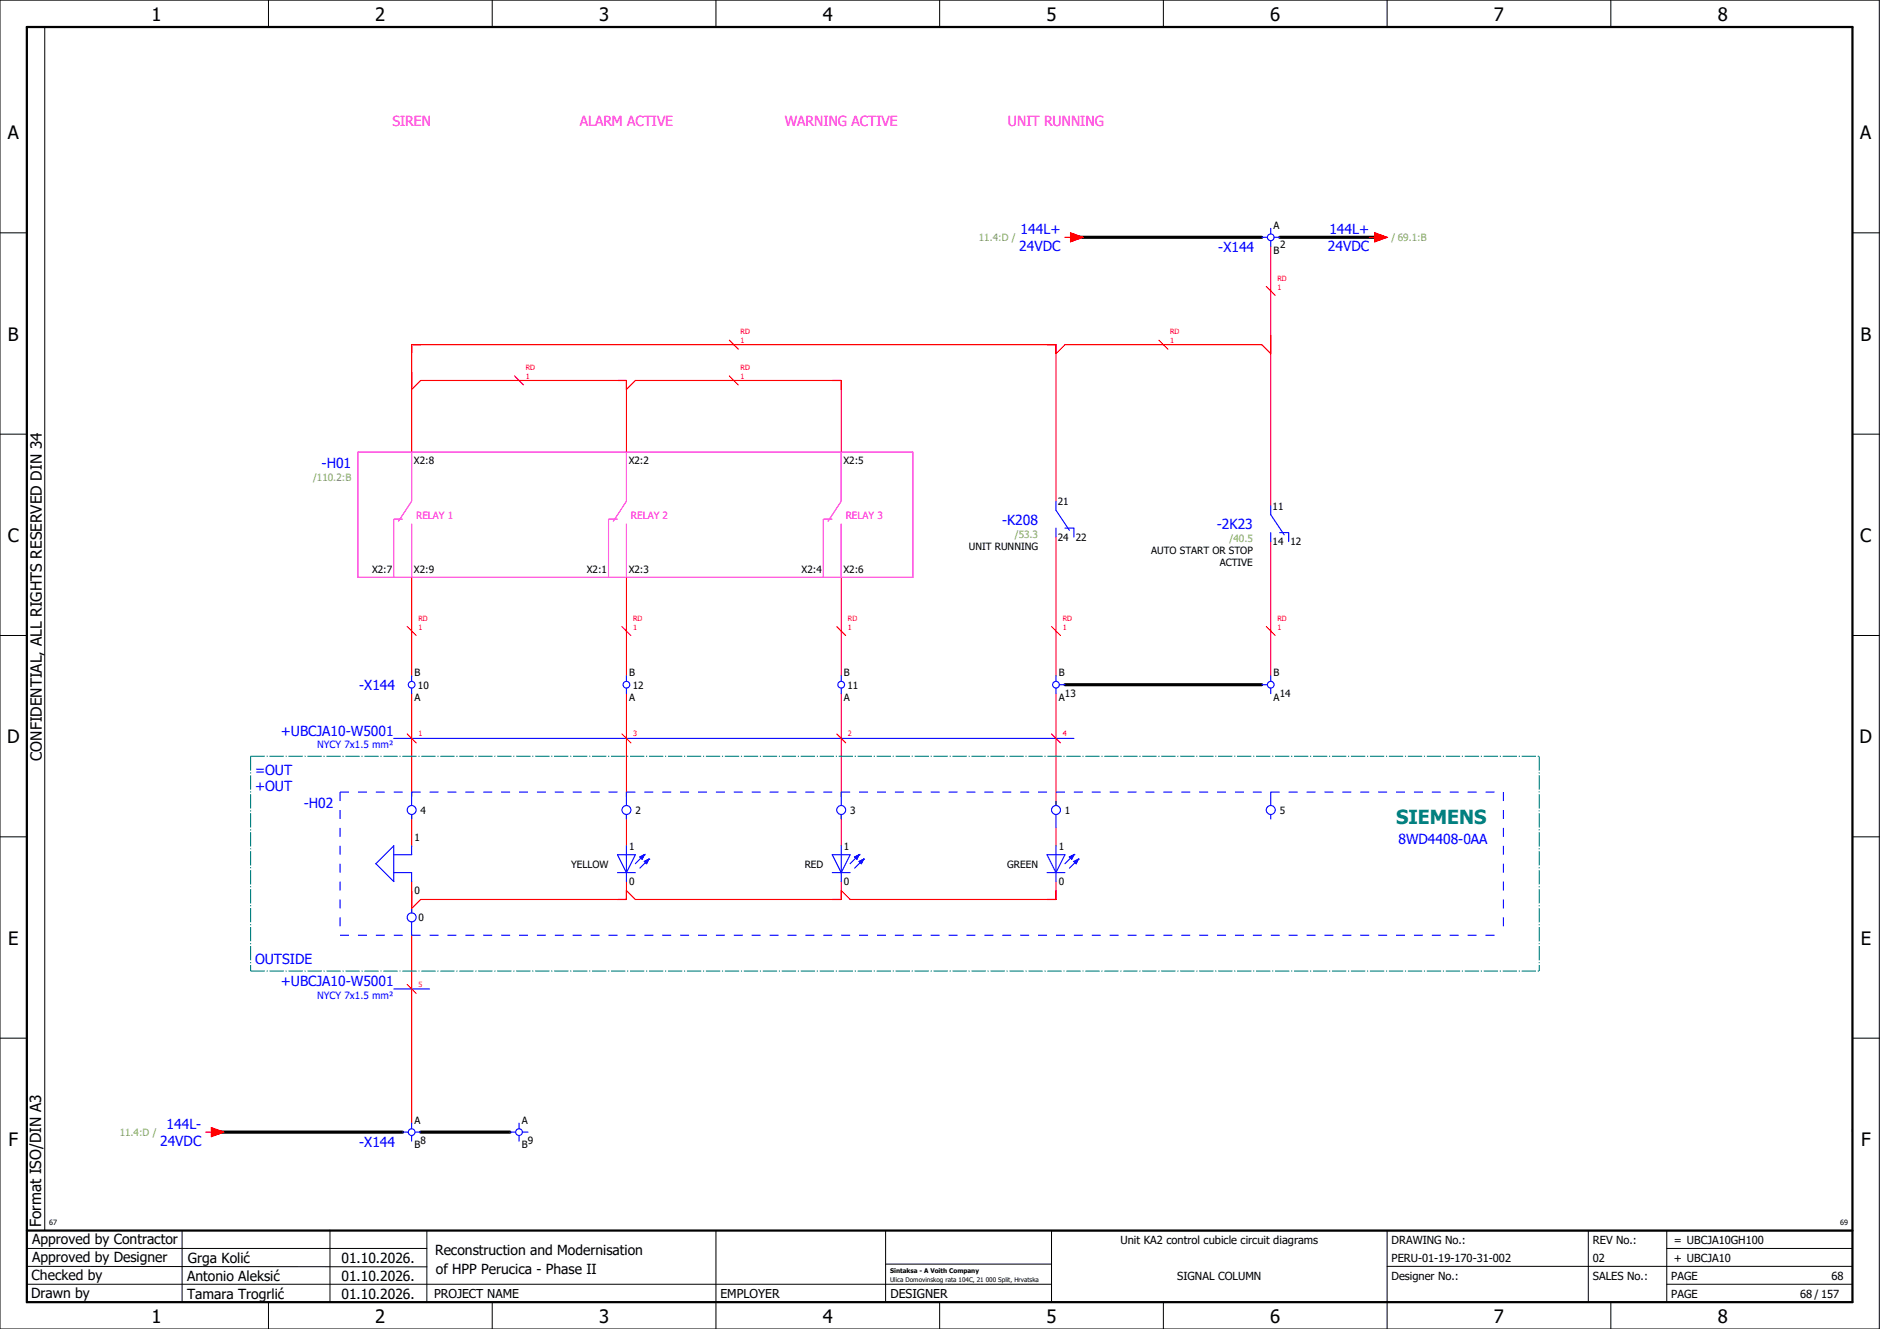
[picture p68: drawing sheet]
<svg xmlns="http://www.w3.org/2000/svg" width="420mm" height="297mm" viewBox="0 0 420 297" stroke-linecap="round" stroke-linejoin="round" font-family="sans-serif">
<defs><g id="words">
<text font-size="4.3" fill="#007f7f" x="312" y="184.1">SIEMENS</text>
<g font-size="4.1">
<text x="33.9" y="4.7">1</text>
<text x="83.9" y="4.7">2</text>
<text x="133.9" y="4.7">3</text>
<text x="183.9" y="4.7">4</text>
<text x="233.9" y="4.7">5</text>
<text x="283.9" y="4.7">6</text>
<text x="333.9" y="4.7">7</text>
<text x="383.9" y="4.7">8</text>
<text x="1.8" y="31.2">A</text>
<text x="415.8" y="31.2">A</text>
<text x="1.8" y="76.2">B</text>
<text x="415.8" y="76.2">B</text>
<text x="1.8" y="121.2">C</text>
<text x="415.8" y="121.2">C</text>
<text x="1.6" y="166.2">D</text>
<text x="415.6" y="166.2">D</text>
<text x="1.8" y="211.2">E</text>
<text x="415.8" y="211.2">E</text>
<text x="1.9" y="256.2">F</text>
<text x="415.9" y="256.2">F</text>
<text x="33.9" y="295.7">1</text>
<text x="83.9" y="295.7">2</text>
<text x="133.9" y="295.7">3</text>
<text x="183.9" y="295.7">4</text>
<text x="233.9" y="295.7">5</text>
<text x="283.9" y="295.7">6</text>
<text x="333.9" y="295.7">7</text>
<text x="383.9" y="295.7">8</text>
</g>
<g font-size="3.4">
<text x="9.4" y="170" transform="rotate(-90 9.4 170)">CONFIDENTIAL, ALL RIGHTS RESERVED DIN 34</text>
<text x="9.2" y="274.3" transform="rotate(-90 9.2 274.3)">Format ISO/DIN A3</text>
</g>
<g font-size="3.1" fill="#f0f">
<text x="87.7" y="28.1">SIREN</text>
<text x="129.6" y="28.1">ALARM ACTIVE</text>
<text x="175.4" y="28.1">WARNING ACTIVE</text>
<text x="225.3" y="28.1">UNIT RUNNING</text>
</g>
<g font-size="3.1" fill="#00f">
<text x="228.1" y="52.4">144L+</text>
<text x="297.1" y="52.4">144L+</text>
<text x="227.8" y="56.1">24VDC</text>
<text x="272.3" y="56.3">-X144</text>
<text x="296.8" y="56.1">24VDC</text>
<text x="71.9" y="104.6">-H01</text>
<text x="224" y="117.3">-K208</text>
<text x="272" y="118.3">-2K23</text>
<text x="80.3" y="154.3">-X144</text>
<text x="62.7" y="164.4">+UBCJA10-W5001</text>
<text x="57" y="173.1">=OUT</text>
<text x="57" y="176.9">+OUT</text>
<text x="67.9" y="180.6">-H02</text>
<text x="312.5" y="188.6">8WD4408-0AA</text>
<text x="57" y="215.4">OUTSIDE</text>
<text x="62.7" y="220.4">+UBCJA10-W5001</text>
<text x="35.8" y="256.1">24VDC</text>
<text x="37.2" y="252.4">144L-</text>
<text x="80.3" y="256.3">-X144</text>
</g>
<g font-size="3.1">
<text x="7.2" y="278.1">Approved by Contractor</text>
<text x="97.2" y="280.5">Reconstruction and Modernisation</text>
<text x="7.1" y="286.1">Checked by</text>
<text x="7.2" y="282.1">Approved by Designer</text>
<text x="41.8" y="286.2">Antonio Aleksić</text>
<text x="42" y="282.3">Grga Kolić</text>
<text x="76.3" y="282.3">01.10.2026.</text>
<text x="76.3" y="286.3">01.10.2026.</text>
<text x="97.4" y="284.8">of HPP Perucica - Phase II</text>
<text x="6.9" y="290">Drawn by</text>
<text x="41.8" y="290.3">Tamara Trogrlić</text>
<text x="76.3" y="290.3">01.10.2026.</text>
</g>
<g font-size="2.7">
<text x="97" y="290.1">PROJECT NAME</text>
<text x="161" y="290.1">EMPLOYER</text>
<text x="199" y="290.1">DESIGNER</text>
</g>
<g font-size="2.5">
<text x="250.4" y="278">Unit KA2 control cubicle circuit diagrams</text>
<text x="311" y="278">DRAWING No.:</text>
<text x="356" y="278">REV No.:</text>
<text x="374.1" y="278">= UBCJA10GH100</text>
<text x="263.1" y="286">SIGNAL COLUMN</text>
<text x="311" y="286">Designer No.:</text>
<text x="311" y="282">PERU-01-19-170-31-002</text>
<text x="356" y="286">SALES No.:</text>
<text x="356" y="282">02</text>
<text x="373.5" y="286">PAGE</text>
<text x="374.1" y="282.1">+ UBCJA10</text>
<text x="409.3" y="286">68</text>
<text x="373.5" y="290">PAGE</text>
<text x="402.3" y="290">68 / 157</text>
</g>
<g font-size="2.2" fill="#7ca552">
<text x="218.8" y="53.9">11.4:D /</text>
<text x="311" y="53.9">/ 69.1:B</text>
<text x="70" y="107.5">/110.2:B</text>
<text x="226.8" y="120.2">/53.3</text>
<text x="274.8" y="121.2">/40.5</text>
<text x="26.8" y="253.9">11.4:D /</text>
</g>
<g font-size="2.2">
<text x="284.6" y="51.2">A</text>
<text x="284.6" y="56.7">B</text>
<text x="286.1" y="55.4">2</text>
<text x="92.5" y="103.8">X2:8</text>
<text x="140.5" y="103.8">X2:2</text>
<text x="188.5" y="103.8">X2:5</text>
<text x="236.4" y="113">21</text>
<text x="284.4" y="114">11</text>
<text x="216.5" y="122.9">UNIT RUNNING</text>
<text x="236.4" y="120.9">24</text>
<text x="240.4" y="120.9">22</text>
<text x="257.3" y="123.9">AUTO START OR STOP</text>
<text x="284.4" y="121.9">14</text>
<text x="288.4" y="121.9">12</text>
<text x="83.1" y="128">X2:7</text>
<text x="92.5" y="128.1">X2:9</text>
<text x="131.1" y="128">X2:1</text>
<text x="140.5" y="128.1">X2:3</text>
<text x="179.1" y="128">X2:4</text>
<text x="188.5" y="128.1">X2:6</text>
<text x="272.6" y="126.6">ACTIVE</text>
<text x="92.6" y="151.2">B</text>
<text x="93.4" y="153.9">10</text>
<text x="140.6" y="151.2">B</text>
<text x="141.4" y="153.9">12</text>
<text x="188.6" y="151.2">B</text>
<text x="189.4" y="153.9">11</text>
<text x="236.6" y="151.2">B</text>
<text x="238" y="155.7">13</text>
<text x="284.6" y="151.2">B</text>
<text x="286" y="155.7">14</text>
<text x="92.6" y="156.7">A</text>
<text x="140.6" y="156.7">A</text>
<text x="188.6" y="156.7">A</text>
<text x="236.6" y="156.6">A</text>
<text x="284.6" y="156.7">A</text>
<text x="94" y="181.9">4</text>
<text x="142" y="181.9">2</text>
<text x="190" y="181.9">3</text>
<text x="238" y="181.9">1</text>
<text x="286" y="181.9">5</text>
<text x="92.6" y="188">1</text>
<text x="140.6" y="190">1</text>
<text x="188.6" y="190">1</text>
<text x="236.6" y="190">1</text>
<text x="127.6" y="193.9">YELLOW</text>
<text x="140.6" y="197.9">0</text>
<text x="179.8" y="193.9">RED</text>
<text x="188.6" y="197.9">0</text>
<text x="225.1" y="193.9">GREEN</text>
<text x="236.6" y="197.9">0</text>
<text x="92.6" y="199.9">0</text>
<text x="93.5" y="205.9">0</text>
<text x="92.6" y="251.2">A</text>
<text x="116.6" y="251.2">A</text>
<text x="92.6" y="256.7">B</text>
<text x="94" y="255.7">8</text>
<text x="116.6" y="256.7">B</text>
<text x="118" y="255.7">9</text>
</g>
<g font-size="2.2" fill="#f0f">
<text x="93" y="116">RELAY 1</text>
<text x="141" y="116">RELAY 2</text>
<text x="189" y="116">RELAY 3</text>
</g>
<g font-size="2.2" fill="#00f">
<text x="70.9" y="167.3">NYCY 7x1.5 mm²</text>
<text x="70.9" y="223.3">NYCY 7x1.5 mm²</text>
</g>
<g font-size="1.6" fill="#f00">
<text x="285.5" y="64.7">1</text>
<text x="285.5" y="62.8">RD</text>
<text x="165.5" y="76.7">1</text>
<text x="165.5" y="74.8">RD</text>
<text x="261.5" y="76.7">1</text>
<text x="261.5" y="74.8">RD</text>
<text x="117.5" y="82.8">RD</text>
<text x="165.5" y="82.8">RD</text>
<text x="117.5" y="84.7">1</text>
<text x="165.5" y="84.7">1</text>
<text x="93.5" y="140.7">1</text>
<text x="93.5" y="138.8">RD</text>
<text x="141.5" y="140.7">1</text>
<text x="141.5" y="138.8">RD</text>
<text x="189.5" y="140.7">1</text>
<text x="189.5" y="138.8">RD</text>
<text x="237.5" y="140.7">1</text>
<text x="237.5" y="138.8">RD</text>
<text x="285.5" y="140.7">1</text>
<text x="285.5" y="138.8">RD</text>
<text x="93.5" y="164.5">1</text>
<text x="141.5" y="164.5">3</text>
<text x="189.5" y="164.5">2</text>
<text x="237.5" y="164.5">4</text>
<text x="93.5" y="220.5">5</text>
</g>
<g font-size="1.6">
<text x="11" y="273.7">67</text>
<text x="411.2" y="273.7">69</text>
</g>
<g font-size="1.4">
<text x="198.9" y="284.4">Sintaksa - A Voith Company</text>
<text x="198.9" y="286.4">Ulica Domovinskog rata 104C, 21 000 Split, Hrvatska</text>
</g>
</g></defs>
<g fill="none" stroke="#000" stroke-width=".22">
<path d="M0 0h420v297h-420zM10 6v269M60 0v6M110 0v6M160 0v6M210 0v6M260 0v6M310 0v6M360 0v6M0 52h6M414 52h6M0 97h6"/>
<path d="M414 97h6M0 142h6M414 142h6M414 176.3v87.4M0 187h6M414 187h6M0 232h6M414 232h6M6 279h89.4M40.7 275v16M73.7 274.9v16M95.4 275.1v16"/>
<path d="M160 275v22M197.9 275.1v16M310 275v22M355 275v16M372.5 279h41.5M372.5 275v16M414 275h-179v16M6 283l89.4 .1M6 287h229M60 291v6M110 291v6M197.9 282.5h37.1"/>
<path d="M210 291v6M260 291v6M310 283h104M360 291v6M372.5 287h41.5"/>
</g>
<path d="M6 6h408v285h-408zM6 275h408" fill="none" stroke="#000" stroke-width=".5"/>
<g fill="none" stroke="#f00" stroke-width=".25">
<path d="M238 53h1.3M239.3 52l2.7 1-2.7 1zM284 55v58M306 53h1.3M307.3 52l2.7 1-2.7 1zM163 76l2 2M236 79l2-2h44l2 2M259 76l2 2M283 64l2 2M92 87l2-2h46v16M115 84l2 2M140 87l2-2h46v16"/>
<path d="M163 84l2 2M92 101v-24h144v35M92 129v22M140 129v22M188 129v22M236 120v31M284 121v30M91 140l2 2M92 155v23M139 140l2 2M140 155v23M187 140l2 2"/>
<path d="M188 155v23M235 140l2 2M236 155v25M283 140l2 2M91 164l2 2M139 164l2 2M187 164l2 2M235 164l2 2M92 182v7M92 197v7M140 182v7M140 197v4h-46l-2 2"/>
<path d="M188 197v4h-46l-2-2M188 182v7M236 197v4h-46l-2-2M236 185v4M92 209v42M91 220l2 2M46 253h1.2M47.2 252l2.8 1-2.8 1z"/>
</g>
<path d="M240 53h42M286 53h22M238 153h44M48 253h42M94 253h20" fill="none" stroke="#000" stroke-width=".7"/>
<path d="M76 177h260M76 177v32M336 177v32M76 209h260" fill="none" stroke="#00f" stroke-width=".25" stroke-dasharray="2 2" stroke-linecap="butt"/>
<g fill="none" stroke="#00f" stroke-width=".25">
<path d="M282 53h1.2M284 51v1.3M284 53.8v1.2M284.7 53h1.3M236 112v2l3 4.5M236 118v2M238 118h2v2M284 113v2l3 4.5M284 119v2M286 119h2v2M92 151v1.3M92 153.8v1.2"/>
<path d="M140 151v1.3M140 153.8v1.2M188 151v1.3M188 153.8v1.2M236 151v1.3M236 153.8v1.2M236.7 153h1.3M282 153h1.2M284 151v1.3M284 153.8v1.2M88 165h152M92 177v3"/>
<path d="M140 177v3M188 177v3M236 179v1M284 177v3M84 193l4-4v8zM88 195h4v2M92 182v1M92 189v2h-4M138 191h4l-2 4zM138 195h4M140 182v1M140 189v8"/>
<path d="M143 191.5l1-.5-.5 1zM144 191h.1M144 192.5l1-.5-.5 1zM144 191l-2 2M145 192h.1M145 192l-2 2M186 191h4l-2 4zM186 195h4M188 182v1M188 189v8M191 191.5l1-.5-.5 1zM192 191h.1"/>
<path d="M192 192.5l1-.5-.5 1zM192 191l-2 2M193 192h.1M193 192l-2 2M234 191h4l-2 4zM234 195h4M236 182v3M236 189v8M239 191.5l1-.5-.5 1zM240 191h.1M240 192.5l1-.5-.5 1zM240 191l-2 2"/>
<path d="M241 192h.1M241 192l-2 2M284 182v1M92 203v1M92 206v3M88 221h8M90 253h1.2M92 251v1.3M92 253.8v1.2M92.7 253h1.3M114 253h1.3M116 251v1.3"/>
<path d="M116 253.8v1.2M116.8 253h1.2"/>
<circle cx="284" cy="53" r=".75"/>
<circle cx="92" cy="153" r=".75"/>
<circle cx="140" cy="153" r=".75"/>
<circle cx="188" cy="153" r=".75"/>
<circle cx="236" cy="153" r=".75"/>
<circle cx="284" cy="153" r=".75"/>
<circle cx="92" cy="181" r="1"/>
<circle cx="140" cy="181" r="1"/>
<circle cx="188" cy="181" r="1"/>
<circle cx="236" cy="181" r="1"/>
<circle cx="284" cy="181" r="1"/>
<circle cx="92" cy="205" r="1"/>
<circle cx="92" cy="253" r=".75"/>
<circle cx="116" cy="253" r=".75"/>
</g>
<path d="M56 169h288M56 169v48M344 169v48M56 217h288" fill="none" stroke="#007f7f" stroke-width=".25" stroke-dasharray="3.2 .4 .3 .4" stroke-linecap="butt"/>
<path d="M80 101h124v28h-124zM90 116h-2v13M92 101v11l-3 4.6M92 117v12M138 116h-2v13M140 101v11l-3 4.6M140 117v12M186 116h-2v13M188 101v11l-3 4.6M188 117v12" fill="none" stroke="#f0f" stroke-width=".25"/>
<g fill="#00f" stroke="#00f" stroke-width=".22">
<path d="M144 192.5l1-.5-.5 1z"/>
<path d="M143 191.5l1-.5-.5 1z"/>
<path d="M192 192.5l1-.5-.5 1z"/>
<path d="M191 191.5l1-.5-.5 1z"/>
<path d="M240 192.5l1-.5-.5 1z"/>
<path d="M239 191.5l1-.5-.5 1z"/>
</g>
<g fill="#f00" stroke="#f00" stroke-width=".22">
<path d="M47.2 252l2.8 1-2.8 1z"/>
<path d="M239.3 52l2.7 1-2.7 1z"/>
<path d="M307.3 52l2.7 1-2.7 1z"/>
</g>
<use href="#words"/>
</svg>
